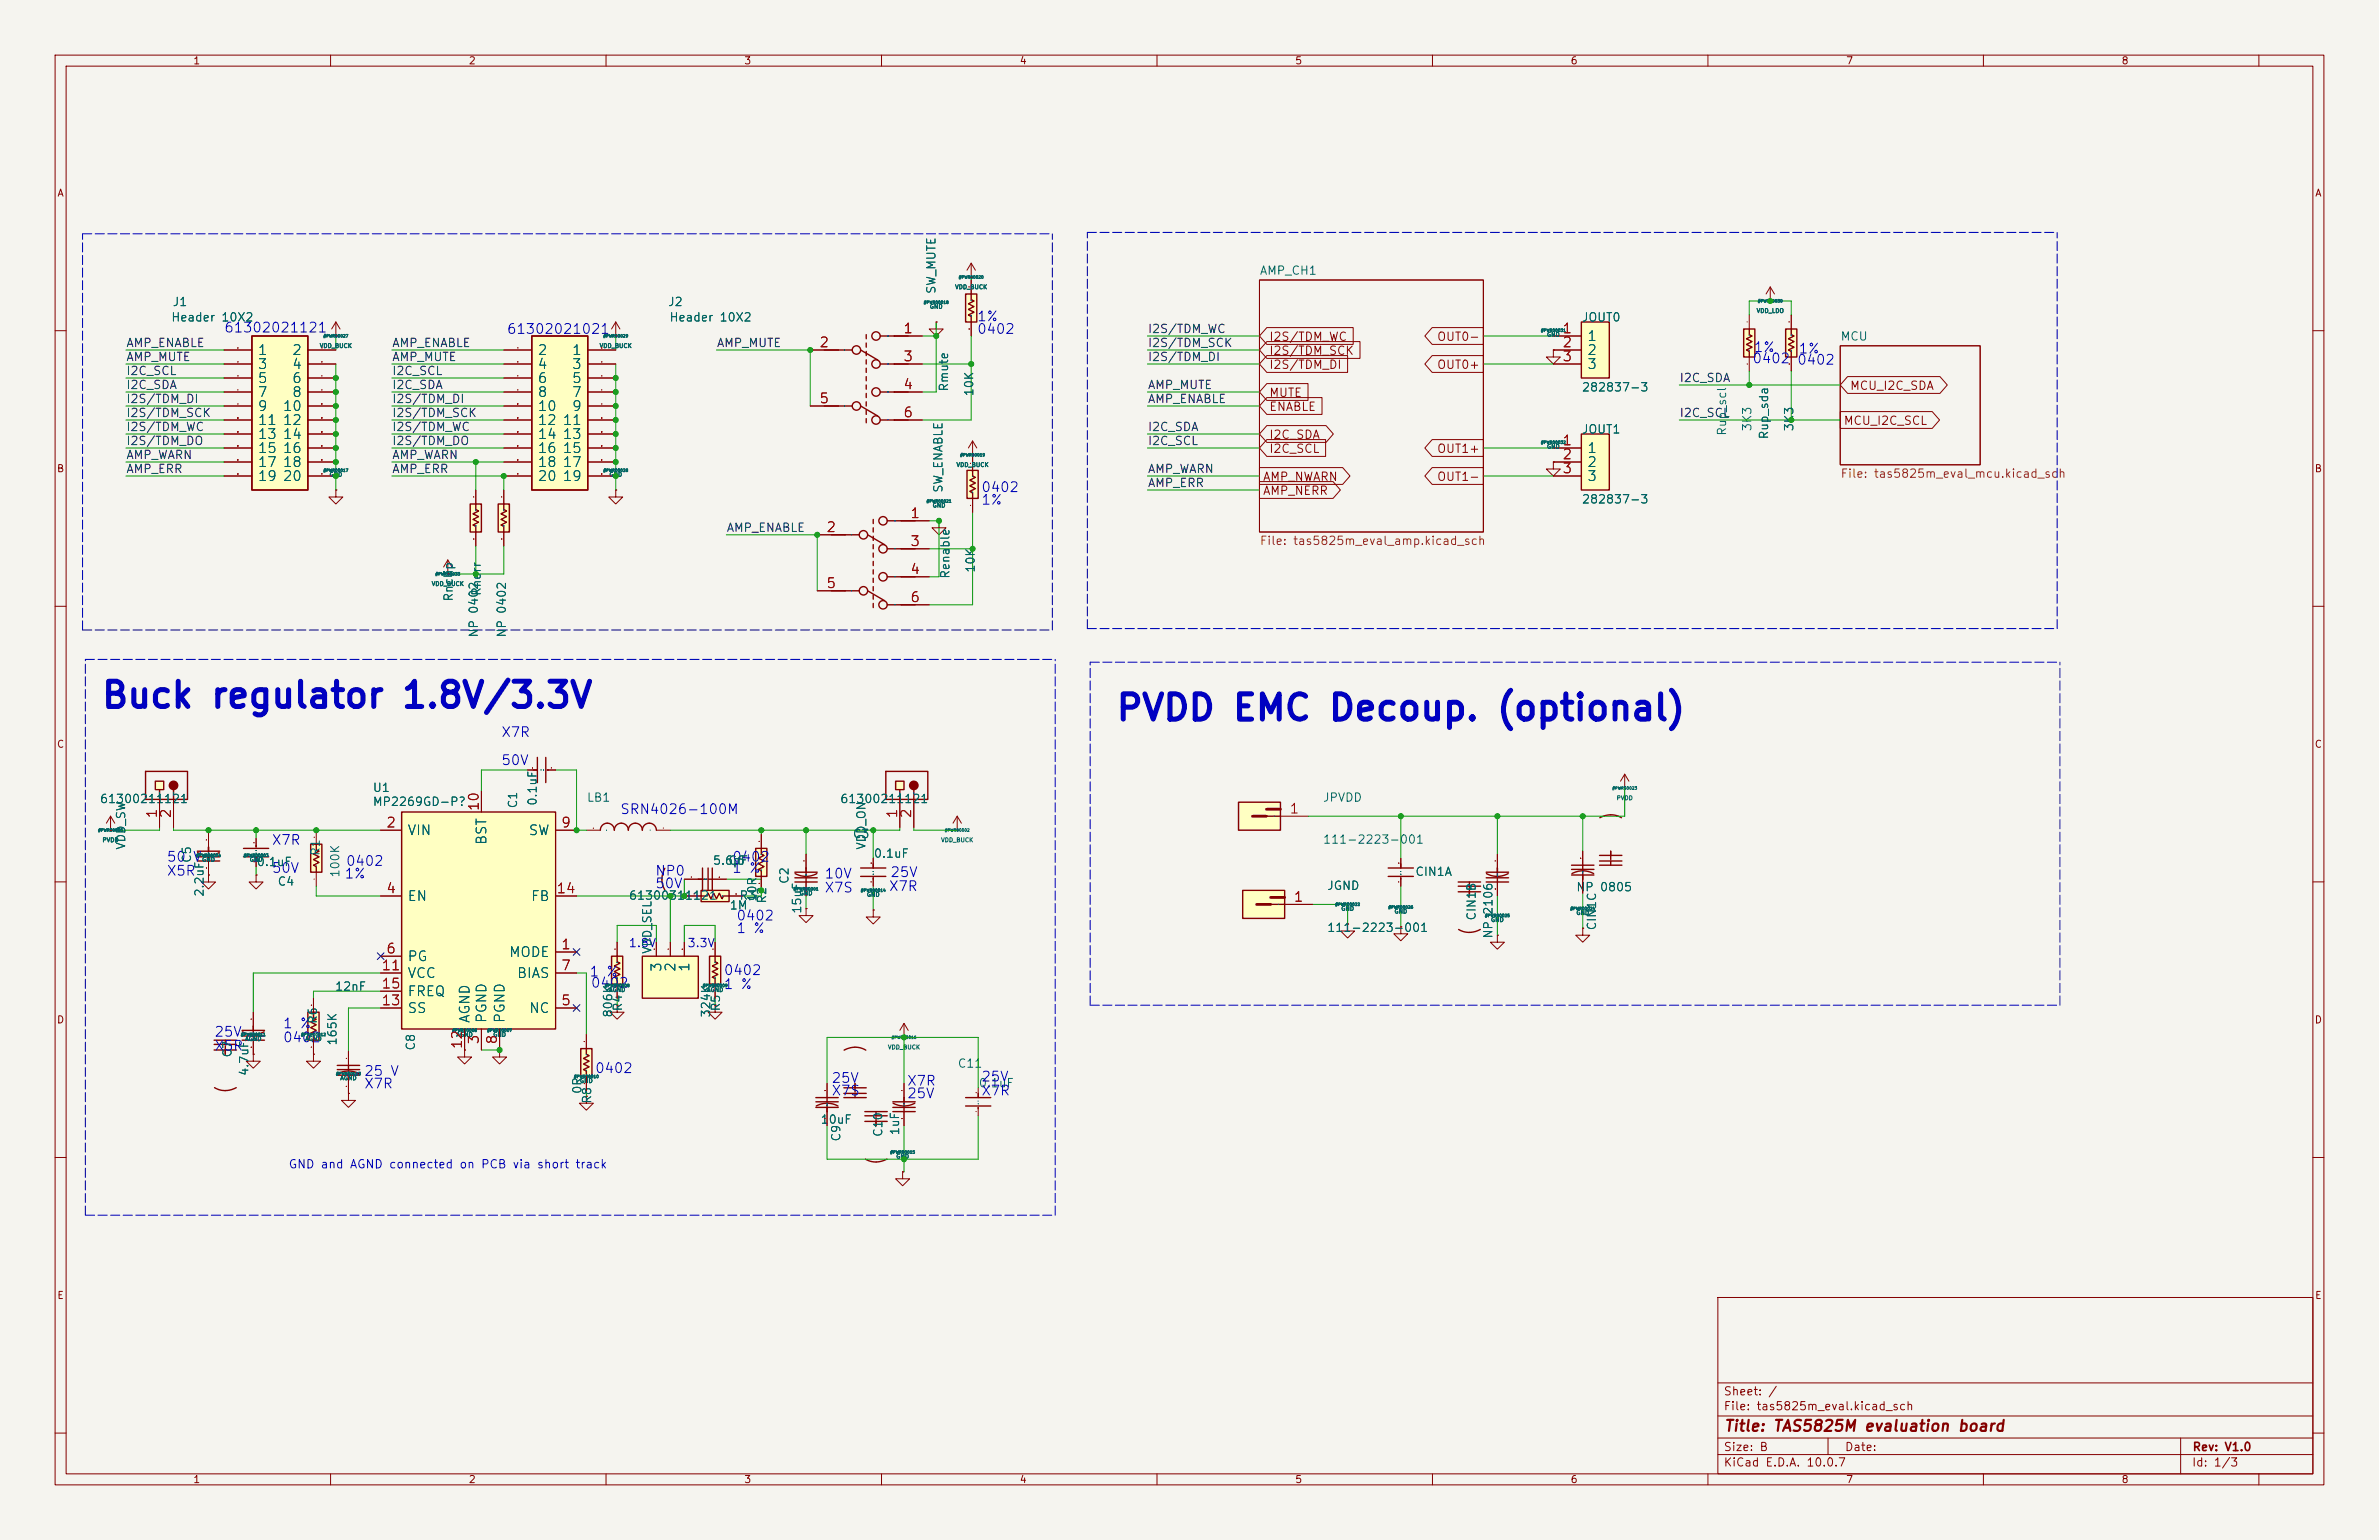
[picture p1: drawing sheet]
<svg xmlns="http://www.w3.org/2000/svg" width="432mm" height="279mm" viewBox="0 0 432 279" stroke-linecap="round" stroke-linejoin="round" font-family="sans-serif">
<defs><g id="words">
<g font-size="4.6" fill="#0000c2">
<text x="18.2" y="129.6">Buck regulator 1.8V/3.3V</text>
<text x="202.3" y="131.8">PVDD EMC Decoup. (optional)</text>
</g>
<text font-size="2" fill="#840000" x="312.8" y="260.2">Title: TAS5825M evaluation board</text>
<g font-size="1.8" fill="#0000c2">
<text x="177.2" y="58.7">1%</text>
<text x="40.6" y="60.8">61302021121</text>
<text x="91.9" y="61">61302021021</text>
<text x="177.2" y="61">0402</text>
<text x="318.2" y="64.3">1%</text>
<text x="326.3" y="64.6">1%</text>
<text x="317.9" y="66.4">0402</text>
<text x="326.1" y="66.6">0402</text>
<text x="178" y="89.7">0402</text>
<text x="178" y="92">1%</text>
<text x="90.9" y="134.2">X7R</text>
<text x="90.9" y="139.3">50V</text>
<text x="112.4" y="148.1">SRN4026-100M</text>
<text x="49.2" y="153.7">X7R</text>
<text x="30.1" y="156.8">50 V</text>
<text x="30.1" y="159.3">X5R</text>
<text x="49.2" y="158.8">50V</text>
<text x="62.4" y="159.8">1%</text>
<text x="62.7" y="157.5">0402</text>
<text x="118.8" y="159.3">NP0</text>
<text x="118.8" y="161.6">50V</text>
<text x="132.8" y="156.8">0402</text>
<text x="132.8" y="158.8">1 %</text>
<text x="149.5" y="159.8">10V</text>
<text x="161.5" y="159.6">25V</text>
<text x="133.5" y="167.4">0402</text>
<text x="149.5" y="162.4">X7S</text>
<text x="161.2" y="162.1">X7R</text>
<text x="133.5" y="169.7">1 %</text>
<text x="106.9" y="177.6">1 %</text>
<text x="107.1" y="179.6">0402</text>
<text x="131.2" y="179.9">1 %</text>
<text x="131.2" y="177.4">0402</text>
<text x="38.8" y="191.1">X5R</text>
<text x="38.8" y="188.5">25V</text>
<text x="51.2" y="189.5">0402</text>
<text x="51.2" y="187">1 %</text>
<text x="66" y="197.9">X7R</text>
<text x="66" y="195.6">25 V</text>
<text x="107.9" y="195.1">0402</text>
<text x="150.8" y="196.9">25V</text>
<text x="164.5" y="197.4">X7R</text>
<text x="178" y="196.7">25V</text>
<text x="150.8" y="199.2">X7S</text>
<text x="164.5" y="199.7">25V</text>
<text x="178" y="199.2">X7R</text>
</g>
<g font-size="1.8" fill="#006464">
<text x="46.7" y="64.9">1</text>
<text x="52.9" y="64.9">2</text>
<text x="97.5" y="64.9">2</text>
<text x="103.7" y="64.9">1</text>
<text x="288" y="62.3">1</text>
<text x="288" y="64.9">2</text>
<text x="46.7" y="67.4">3</text>
<text x="46.7" y="69.9">5</text>
<text x="52.9" y="67.4">4</text>
<text x="52.9" y="69.9">6</text>
<text x="97.5" y="67.4">4</text>
<text x="97.5" y="69.9">6</text>
<text x="103.7" y="67.4">3</text>
<text x="103.7" y="69.9">5</text>
<text x="288" y="67.4">3</text>
<text x="46.7" y="72.5">7</text>
<text x="46.7" y="75">9</text>
<text x="46.7" y="77.6">11</text>
<text x="51.2" y="75">10</text>
<text x="51.2" y="77.6">12</text>
<text x="52.9" y="72.5">8</text>
<text x="97.5" y="72.5">8</text>
<text x="97.5" y="75">10</text>
<text x="97.5" y="77.6">12</text>
<text x="102" y="77.6">11</text>
<text x="103.7" y="72.5">7</text>
<text x="103.7" y="75">9</text>
<text x="46.7" y="80.1">13</text>
<text x="46.7" y="82.6">15</text>
<text x="51.2" y="80.1">14</text>
<text x="51.2" y="82.6">16</text>
<text x="97.5" y="80.1">14</text>
<text x="97.5" y="82.6">16</text>
<text x="102" y="80.1">13</text>
<text x="102" y="82.6">15</text>
<text x="288" y="82.6">1</text>
<text x="46.7" y="85.2">17</text>
<text x="46.7" y="87.7">19</text>
<text x="51.2" y="85.2">18</text>
<text x="51.2" y="87.7">20</text>
<text x="97.5" y="85.2">18</text>
<text x="97.5" y="87.7">20</text>
<text x="102" y="85.2">17</text>
<text x="102" y="87.7">19</text>
<text x="288" y="85.2">2</text>
<text x="288" y="87.7">3</text>
<text x="73.8" y="152">VIN</text>
<text x="88.7" y="153.4" transform="rotate(-90 88.7 153.4)">BST</text>
<text x="95.8" y="152">SW</text>
<text x="73.8" y="163.9">EN</text>
<text x="96.2" y="163.9">FB</text>
<text x="73.8" y="174.8">PG</text>
<text x="73.8" y="177.9">VCC</text>
<text x="92.3" y="174.1">MODE</text>
<text x="93.7" y="177.9">BIAS</text>
<text x="120.5" y="176.5" transform="rotate(-90 120.5 176.5)">3</text>
<text x="123" y="176.5" transform="rotate(-90 123 176.5)">2</text>
<text x="125.6" y="176.5" transform="rotate(-90 125.6 176.5)">1</text>
<text x="73.8" y="184.2">SS</text>
<text x="73.8" y="181.2">FREQ</text>
<text x="85.7" y="185.8" transform="rotate(-90 85.7 185.8)">AGND</text>
<text x="88.7" y="185.8" transform="rotate(-90 88.7 185.8)">PGND</text>
<text x="92" y="185.8" transform="rotate(-90 92 185.8)">PGND</text>
<text x="95.9" y="184.2">NC</text>
</g>
<g font-size="1.8" fill="#a90000">
<text x="148.6" y="63.5">2</text>
<text x="163.8" y="60.9">1</text>
<text x="163.8" y="66">3</text>
<text x="283.5" y="60.9">1</text>
<text x="283.5" y="63.5">2</text>
<text x="283.5" y="66">3</text>
<text x="163.8" y="71.1">4</text>
<text x="148.6" y="73.6">5</text>
<text x="163.8" y="76.2">6</text>
<text x="283.5" y="81.2">1</text>
<text x="283.5" y="83.8">2</text>
<text x="283.5" y="86.3">3</text>
<text x="165.1" y="94.4">1</text>
<text x="149.9" y="97">2</text>
<text x="165.1" y="99.5">3</text>
<text x="149.9" y="107.1">5</text>
<text x="165.1" y="104.6">4</text>
<text x="165.1" y="109.7">6</text>
<text x="28.9" y="148.6" transform="rotate(-90 28.9 148.6)">1</text>
<text x="31.5" y="148.6" transform="rotate(-90 31.5 148.6)">2</text>
<text x="87.3" y="147.3" transform="rotate(-90 87.3 147.3)">10</text>
<text x="163.3" y="148.6" transform="rotate(-90 163.3 148.6)">1</text>
<text x="165.8" y="148.6" transform="rotate(-90 165.8 148.6)">2</text>
<text x="233.9" y="148">1</text>
<text x="70" y="150.6">2</text>
<text x="101.7" y="150.6">9</text>
<text x="70" y="162.5">4</text>
<text x="100.9" y="162.5">14</text>
<text x="234.7" y="164">1</text>
<text x="70" y="173.4">6</text>
<text x="101.7" y="172.7">1</text>
<text x="69.1" y="176.5">11</text>
<text x="69.1" y="179.8">15</text>
<text x="101.7" y="176.5">7</text>
<text x="69.1" y="182.8">13</text>
<text x="101.7" y="182.8">5</text>
<text x="84.3" y="190.5" transform="rotate(-90 84.3 190.5)">12</text>
<text x="87.3" y="189.6" transform="rotate(-90 87.3 189.6)">3</text>
<text x="90.6" y="189.6" transform="rotate(-90 90.6 189.6)">8</text>
</g>
<g font-size="1.5" fill="#006464">
<text x="170.2" y="53.4" transform="rotate(-90 170.2 53.4)">SW_MUTE</text>
<text x="228.5" y="50.2">AMP_CH1</text>
<text x="31" y="58.7">Header 10X2</text>
<text x="31.2" y="55.9">J1</text>
<text x="121.1" y="55.9">J2</text>
<text x="121.4" y="58.7">Header 10X2</text>
<text x="287" y="58.7">JOUT0</text>
<text x="334" y="62.2">MCU</text>
<text x="172.5" y="71.2" transform="rotate(-90 172.5 71.2)">Rmute</text>
<text x="287" y="71.4">282837-3</text>
<text x="177" y="72" transform="rotate(-90 177 72)">10K</text>
<text x="287" y="79">JOUT1</text>
<text x="313.7" y="79.2" transform="rotate(-90 313.7 79.2)">Rup_scl</text>
<text x="318.3" y="78.4" transform="rotate(-90 318.3 78.4)">3K3</text>
<text x="321.3" y="79.8" transform="rotate(-90 321.3 79.8)">Rup_sda</text>
<text x="325.9" y="78.4" transform="rotate(-90 325.9 78.4)">3K3</text>
<text x="171.4" y="89.5" transform="rotate(-90 171.4 89.5)">SW_ENABLE</text>
<text x="287" y="91.7">282837-3</text>
<text x="172.7" y="105.1" transform="rotate(-90 172.7 105.1)">Renable</text>
<text x="177.3" y="104" transform="rotate(-90 177.3 104)">10K</text>
<text x="82.5" y="109.3" transform="rotate(-90 82.5 109.3)">Rnclip</text>
<text x="87.6" y="108.2" transform="rotate(-90 87.6 108.2)">Rnerr</text>
<text x="87.1" y="115.8" transform="rotate(-90 87.1 115.8)">NP 0402</text>
<text x="92.2" y="115.8" transform="rotate(-90 92.2 115.8)">NP 0402</text>
<text x="18" y="146.1">61300211121</text>
<text x="67.5" y="144.1">U1</text>
<text x="67.5" y="146.6">MP2269GD-P?</text>
<text x="94.2" y="146.8" transform="rotate(-90 94.2 146.8)">C1</text>
<text x="97.8" y="146.3" transform="rotate(-90 97.8 146.3)">0.1uF</text>
<text x="106.4" y="145.8">LB1</text>
<text x="152.4" y="146.1">61300211121</text>
<text x="240" y="145.8">JPVDD</text>
<text x="23.1" y="154.3" transform="rotate(-90 23.1 154.3)">VDD_SW</text>
<text x="58.4" y="155.4" transform="rotate(-90 58.4 155.4)">R1</text>
<text x="154.7" y="152.4">C3</text>
<text x="157.5" y="154.3" transform="rotate(-90 157.5 154.3)">VDD_ON</text>
<text x="158.5" y="156">0.1uF</text>
<text x="240" y="153.5">111-2223-001</text>
<text x="35" y="156.7" transform="rotate(-90 35 156.7)">C5</text>
<text x="46.5" y="157.5">0.1uF</text>
<text x="50.3" y="161.1">C4</text>
<text x="62" y="159.3" transform="rotate(-90 62 159.3)">100K</text>
<text x="129.3" y="157.3">5.6pF</text>
<text x="132.1" y="157.3">C6</text>
<text x="143.5" y="160.5" transform="rotate(-90 143.5 160.5)">C2</text>
<text x="240.8" y="161.8">JGND</text>
<text x="256.8" y="159.3">CIN1A</text>
<text x="37.3" y="162.8" transform="rotate(-90 37.3 162.8)">2.2uF</text>
<text x="114" y="163.6">61300311121</text>
<text x="132.3" y="165.4">1M</text>
<text x="134.1" y="163.6">R3</text>
<text x="137.7" y="163.7" transform="rotate(-90 137.7 163.7)">10R</text>
<text x="139.4" y="164" transform="rotate(-90 139.4 164)">R2</text>
<text x="145.8" y="165.9" transform="rotate(-90 145.8 165.9)">15uF</text>
<text x="268.2" y="167.1" transform="rotate(-90 268.2 167.1)">CIN1B</text>
<text x="286" y="162.1">NP 0805</text>
<text x="118.6" y="173.2" transform="rotate(-90 118.6 173.2)">VDD_SEL</text>
<text x="240.8" y="169.5">111-2223-001</text>
<text x="271.3" y="170.4" transform="rotate(-90 271.3 170.4)">NP 2106</text>
<text x="290.1" y="168.9" transform="rotate(-90 290.1 168.9)">CIN1C</text>
<text x="57.9" y="185.9" transform="rotate(-90 57.9 185.9)">R6</text>
<text x="60.7" y="180.1">12nF</text>
<text x="111.5" y="184.7" transform="rotate(-90 111.5 184.7)">806K</text>
<text x="113.3" y="183.6" transform="rotate(-90 113.3 183.6)">R4</text>
<text x="129.3" y="184.7" transform="rotate(-90 129.3 184.7)">324K</text>
<text x="131.1" y="183.6" transform="rotate(-90 131.1 183.6)">R5</text>
<text x="42.4" y="192" transform="rotate(-90 42.4 192)">C7</text>
<text x="61.5" y="189.8" transform="rotate(-90 61.5 189.8)">165K</text>
<text x="75.7" y="190.7" transform="rotate(-90 75.7 190.7)">C8</text>
<text x="45.5" y="195.3" transform="rotate(-90 45.5 195.3)">4.7uF</text>
<text x="173.7" y="194.1">C11</text>
<text x="177.5" y="197.6">0.1uF</text>
<text x="105.9" y="198.6" transform="rotate(-90 105.9 198.6)">0R</text>
<text x="107.7" y="200.4" transform="rotate(-90 107.7 200.4)">R8</text>
<text x="148.8" y="204.3">10uF</text>
<text x="152.9" y="207.2" transform="rotate(-90 152.9 207.2)">C9</text>
<text x="160.5" y="206.4" transform="rotate(-90 160.5 206.4)">C10</text>
<text x="163.6" y="206.1" transform="rotate(-90 163.6 206.1)">1uF</text>
</g>
<g font-size="1.5" fill="#0f0f0f">
<text x="22.8" y="65.9">AMP_MUTE</text>
<text x="22.8" y="63.3">AMP_ENABLE</text>
<text x="71.1" y="63.3">AMP_ENABLE</text>
<text x="71.1" y="65.9">AMP_MUTE</text>
<text x="130" y="63.3">AMP_MUTE</text>
<text x="208.2" y="63.3">I2S/TDM_SCK</text>
<text x="208.2" y="60.8">I2S/TDM_WC</text>
<text x="208.2" y="65.9">I2S/TDM_DI</text>
<text x="22.8" y="71">I2C_SDA</text>
<text x="22.8" y="68.4">I2C_SCL</text>
<text x="71.1" y="68.4">I2C_SCL</text>
<text x="71.1" y="71">I2C_SDA</text>
<text x="208.2" y="71">AMP_MUTE</text>
<text x="304.7" y="69.7">I2C_SDA</text>
<text x="22.8" y="76">I2S/TDM_SCK</text>
<text x="22.8" y="73.5">I2S/TDM_DI</text>
<text x="71.1" y="73.5">I2S/TDM_DI</text>
<text x="71.1" y="76">I2S/TDM_SCK</text>
<text x="208.2" y="73.5">AMP_ENABLE</text>
<text x="304.7" y="76">I2C_SCL</text>
<text x="22.8" y="78.6">I2S/TDM_WC</text>
<text x="22.8" y="83.7">AMP_WARN</text>
<text x="22.8" y="81.1">I2S/TDM_DO</text>
<text x="71.1" y="78.6">I2S/TDM_WC</text>
<text x="71.1" y="81.1">I2S/TDM_DO</text>
<text x="71.1" y="83.7">AMP_WARN</text>
<text x="208.2" y="81.1">I2C_SCL</text>
<text x="208.2" y="78.6">I2C_SDA</text>
<text x="22.8" y="86.2">AMP_ERR</text>
<text x="71.1" y="86.2">AMP_ERR</text>
<text x="208.2" y="88.7">AMP_ERR</text>
<text x="208.2" y="86.2">AMP_WARN</text>
<text x="131.8" y="96.9">AMP_ENABLE</text>
</g>
<g font-size="1.5" fill="#840000">
<text x="230.3" y="64.8">I2S/TDM_SCK</text>
<text x="230.3" y="62.2">I2S/TDM_WC</text>
<text x="260.7" y="62.2">OUT0-</text>
<text x="230.3" y="67.3">I2S/TDM_DI</text>
<text x="260.7" y="67.3">OUT0+</text>
<text x="335.7" y="71.1">MCU_I2C_SDA</text>
<text x="230.3" y="74.9">ENABLE</text>
<text x="230.3" y="72.4">MUTE</text>
<text x="334.5" y="77.5">MCU_I2C_SCL</text>
<text x="230.3" y="80">I2C_SDA</text>
<text x="230.3" y="82.5">I2C_SCL</text>
<text x="260.7" y="82.5">OUT1+</text>
<text x="229.1" y="87.6">AMP_NWARN</text>
<text x="260.7" y="87.6">OUT1-</text>
<text x="229.1" y="90.2">AMP_NERR</text>
<text x="312.8" y="256.2">File: tas5825m_eval.kicad_sch</text>
<text x="312.8" y="253.5">Sheet: /</text>
<text x="312.8" y="263.6">Size: B</text>
<text x="334.8" y="263.6">Date:</text>
<text x="397.8" y="263.6">Rev: V1.0</text>
<text x="312.8" y="266.4">KiCad E.D.A. 10.0.7</text>
<text x="397.8" y="266.4">Id: 1/3</text>
</g>
<g font-size="1.5" fill="#725600">
<text x="334" y="87.1">File: tas5825m_eval_mcu.kicad_sch</text>
<text x="228.5" y="99.3">File: tas5825m_eval_amp.kicad_sch</text>
</g>
<g font-size="1.5" fill="#0000c2">
<text x="114" y="172.2">1.8V</text>
<text x="124.7" y="172.2">3.3V</text>
<text x="52.3" y="212.4">GND and AGND connected on PCB via short track</text>
</g>
<g font-size="1.3" fill="#840000">
<text x="35" y="12">1</text>
<text x="85" y="12">2</text>
<text x="135" y="12">3</text>
<text x="185" y="12">4</text>
<text x="235" y="12">5</text>
<text x="285" y="12">6</text>
<text x="335" y="12">7</text>
<text x="385" y="12">8</text>
<text x="10.3" y="36">A</text>
<text x="420.1" y="36">A</text>
<text x="10.2" y="86">B</text>
<text x="420" y="86">B</text>
<text x="10.2" y="136">C</text>
<text x="420" y="136">C</text>
<text x="10.2" y="186">D</text>
<text x="420" y="186">D</text>
<text x="10.3" y="236">E</text>
<text x="420.1" y="236">E</text>
<text x="35" y="269.4">1</text>
<text x="85" y="269.4">2</text>
<text x="135" y="269.4">3</text>
<text x="185" y="269.4">4</text>
<text x="235" y="269.4">5</text>
<text x="285" y="269.4">6</text>
<text x="335" y="269.4">7</text>
<text x="385" y="269.4">8</text>
</g>
<g font-size=".8" fill="#006464">
<text x="173.3" y="52.6">VDD_BUCK</text>
<text x="168.7" y="56.2">GND</text>
<text x="318.8" y="57">VDD_LDO</text>
<text x="58" y="63.3">VDD_BUCK</text>
<text x="108.8" y="63.3">VDD_BUCK</text>
<text x="280.7" y="61.3">GND</text>
<text x="280.7" y="81.6">GND</text>
<text x="59.7" y="86.7">GND</text>
<text x="110.5" y="86.7">GND</text>
<text x="173.5" y="84.9">VDD_BUCK</text>
<text x="169.2" y="92.3">GND</text>
<text x="78.3" y="106.5">VDD_BUCK</text>
<text x="293.3" y="145.4">PVDD</text>
<text x="18.5" y="153">PVDD</text>
<text x="170.7" y="153">VDD_BUCK</text>
<text x="36.6" y="156.5">GND</text>
<text x="45.2" y="156.5">GND</text>
<text x="145.1" y="162.6">GND</text>
<text x="157.3" y="162.9">GND</text>
<text x="243.4" y="165.4">GND</text>
<text x="253" y="165.9">GND</text>
<text x="270.5" y="167.5">GND</text>
<text x="286" y="166.2">GND</text>
<text x="110.5" y="180.2">AGND</text>
<text x="128.2" y="180.2">AGND</text>
<text x="44.4" y="189">AGND</text>
<text x="55.3" y="189">AGND</text>
<text x="82.8" y="188.3">AGND</text>
<text x="89.4" y="188.3">GND</text>
<text x="161.1" y="190.6">VDD_BUCK</text>
<text x="61.7" y="196.2">AGND</text>
<text x="105.2" y="196.7">GND</text>
<text x="162.6" y="210.4">GND</text>
</g>
<g font-size=".5" fill="#006464">
<text x="174" y="50.7">#PWR00020</text>
<text x="167.6" y="55.2">#PWR00018</text>
<text x="319" y="55">#PWR00030</text>
<text x="58.6" y="61.3">#PWR00027</text>
<text x="109.4" y="61.3">#PWR00029</text>
<text x="279.6" y="60.3">#PWR00031</text>
<text x="174.2" y="82.9">#PWR00019</text>
<text x="279.6" y="80.6">#PWR00032</text>
<text x="58.6" y="85.7">#PWR00017</text>
<text x="109.4" y="85.7">#PWR00028</text>
<text x="168.1" y="91.3">#PWR00021</text>
<text x="79" y="104.5">#PWR00033</text>
<text x="292.6" y="143.4">#PWR00023</text>
<text x="17.8" y="151">#PWR00005</text>
<text x="35.5" y="155.6">#PWR00004</text>
<text x="44.2" y="155.6">#PWR00003</text>
<text x="171.4" y="151">#PWR00002</text>
<text x="144" y="161.7">#PWR00001</text>
<text x="156.2" y="161.9">#PWR00014</text>
<text x="242.3" y="164.5">#PWR00022</text>
<text x="251.9" y="165">#PWR00026</text>
<text x="269.5" y="166.5">#PWR00025</text>
<text x="285" y="165.2">#PWR00024</text>
<text x="109.7" y="179.2">#PWR00008</text>
<text x="127.5" y="179.2">#PWR00009</text>
<text x="43.7" y="188.1">#PWR00011</text>
<text x="54.6" y="188.1">#PWR00012</text>
<text x="82" y="187.3">#PWR00006</text>
<text x="88.4" y="187.3">#PWR00007</text>
<text x="161.8" y="188.6">#PWR00016</text>
<text x="60.9" y="195.2">#PWR00013</text>
<text x="104.1" y="195.7">#PWR00010</text>
<text x="161.5" y="209.4">#PWR00015</text>
</g>
</g></defs>
<path d="M0 0h431.8v279.4h-431.8z" fill="#f5f4ef" stroke="#f5f4ef" stroke-width=".18"/>
<g fill="none" stroke="#840000" stroke-width=".18">
<path d="M10 10h411.8v259.4h-411.8zM12 12h407.8v255.4h-407.8zM60 10v2M110 10v2M160 10v2M210 10v2M260 10v2M310 10v2M360 10v2M410 10v2M228.6 50.8h40.6v45.7h-40.6zM10 60h2"/>
<path d="M334 62.7h25.4v21.6h-25.4zM419.8 60h2M281.9 83.8v1.3h1.3l-1.3 1.3-1.2-1.3h1.2M281.9 83.8h.1M10 110h2M419.8 110h2M10 160h2M419.8 160h2M244.6 167.6v1.3h1.3l-1.3 1.3-1.3-1.3h1.3M244.6 167.6h.1M10 210h2M419.8 210h2"/>
<path d="M311.8 235.4h108v32h-108zM10 260h2M311.8 256.9h108M311.8 250.9h108M419.8 260h2M60 267.4v2M110 267.4v2M160 267.4v2M210 267.4v2M260 267.4v2M310 267.4v2M311.8 263.9h108"/>
<path d="M311.8 260.9h108M331.8 260.9v3M360 267.4v2M395.8 260.9v6.5M410 267.4v2"/>
</g>
<path d="M287 58.4h5.1v10.2h-5.1z" fill="#ffffc2"/>
<path d="M287 58.4h5.1v10.2h-5.1z" fill="none" stroke="#840000" stroke-width=".25"/>
<path d="M281.9 63.5v1.3h1.3l-1.3 1.2-1.2-1.2h1.2M281.9 63.5h.1M281.9 61h5.1M281.9 63.5h5.1M281.9 66h5.1M271.8 169.7v1.2h1.2l-1.2 1.3-1.3-1.3h1.3M271.8 169.7h.1" fill="none" stroke="#840000" stroke-width=".18"/>
<path d="M316.5 59.7h2v5.1h-2z" fill="#ffffc2"/>
<g fill="none" stroke="#840000" stroke-width=".25">
<path d="M316.5 59.7h2v5.1h-2zM317.5 59.7v1l.5 .3-1 .5 1 .5-1 .5 1 .5-1 .5 .5 .3v1M269.7 159.3h4.1M269.7 158.2h4.1M269.8 158.5l1 .4 1 .1M271.8 157.5v1.5M271.8 159.3v.7M273.7 158.5l-.8 .4-1.1 .1M264.7 161.8h4M264.7 160.8h4M264.7 160h4M266.7 160v.8"/>
<path d="M266.7 161v1.6M268.7 168.6a3.9 3.9 0 0 1-4 0M269.7 160h4.1"/>
</g>
<path d="M317.5 57.2v2.5M321.3 54.6h.1M321.3 52.1l-.8 1.2M321.3 52.1l.8 1.2M321.3 52.1v2.5M317.5 64.8v2.5M271.8 154.9v2.6M271.8 160v2.6" fill="none" stroke="#840000" stroke-width=".18"/>
<path d="M287 78.7h5.1v10.2h-5.1z" fill="#ffffc2"/>
<path d="M287 78.7h5.1v10.2h-5.1z" fill="none" stroke="#840000" stroke-width=".25"/>
<path d="M281.9 81.3h5.1M281.9 83.8h5.1M281.9 86.4h5.1M81.3 104.1h.1M81.3 101.6l-.8 1.3M81.3 101.6l.7 1.3M81.3 101.6v2.5M254.3 168.1v1.3h1.2l-1.2 1.3-1.3-1.3h1.3M254.3 168.1h.1M287.3 168.4v1.3h1.2l-1.2 1.2-1.3-1.2h1.3M287.3 168.4h.1" fill="none" stroke="#840000" stroke-width=".18"/>
<path d="M90.4 91.4h2.1v5.1h-2.1z" fill="#ffffc2"/>
<path d="M90.4 91.4h2.1v5.1h-2.1zM91.4 91.4v1.1l.5 .2-1 .5 1 .5-1 .5 1 .5-1 .6 .5 .2v1" fill="none" stroke="#840000" stroke-width=".25"/>
<path d="M91.4 88.9v2.5M91.4 96.5v2.6" fill="none" stroke="#840000" stroke-width=".18"/>
<path d="M85.3 91.4h2.1v5.1h-2.1z" fill="#ffffc2"/>
<path d="M85.3 91.4h2.1v5.1h-2.1zM86.4 91.4v1.1l.5 .2-1 .5 1 .5-1 .5 1 .5-1 .6 .5 .2v1" fill="none" stroke="#840000" stroke-width=".25"/>
<path d="M86.4 88.9v2.5M86.4 96.5v2.6" fill="none" stroke="#840000" stroke-width=".18"/>
<path d="M56.4 153.2h2v5h-2z" fill="#ffffc2"/>
<g fill="none" stroke="#840000" stroke-width=".25">
<path d="M56.4 153.2h2v5h-2zM57.4 153.2v1l.5 .2-1 .5 1 .5-1 .6 1 .5-1 .5 .5 .2v1M38.9 190.5h4M38.9 189.5h4M38.9 188.7h4M38.9 197.3a3.9 3.9 0 0 0 4 0M40.9 188.7v.8M40.9 189.7v1.6M43.9 188.7h4.1M43.9 188h4.1M43.9 186.9h4.1M44 187.2l1 .4 1 .1"/>
<path d="M46 186.2v1.5M46 188v.7M47.9 187.2l-.9 .4-1 .1"/>
</g>
<path d="M57.4 150.6v2.6M57.4 158.2v2.6M46 183.6v2.6M46 188.7v2.6" fill="none" stroke="#840000" stroke-width=".18"/>
<path d="M111 173.5h2v5.1h-2z" fill="#ffffc2"/>
<g fill="none" stroke="#840000" stroke-width=".25">
<path d="M150.9 97h5.1M157.5 97l3 1.8M158.5 94.2v.8M158.5 95.8v.7M158.5 97.3v.7M158.5 98.8v.8M161 94.5h5.1M161 99.6h5.1M150.9 107.2h5.1M157.5 107.2l3 1.8M158.5 100.3v.8M158.5 101.9v.7"/>
<path d="M158.5 103.4v.7M158.5 104.9v.8M158.5 106.4v.8M158.5 108v.7M158.5 109.5v.7M161 104.6h5.1M161 109.7h5.1M111 173.5h2v5.1h-2zM112 173.5v1l.5 .3-1 .5 1 .5-1 .5 1 .5-1 .5 .5 .2v1.1"/>
<circle cx="156.7" cy="97" r=".76"/>
<circle cx="160.3" cy="94.5" r=".76"/>
<circle cx="160.3" cy="99.6" r=".76"/>
<circle cx="156.7" cy="107.2" r=".76"/>
<circle cx="160.3" cy="104.6" r=".76"/>
<circle cx="160.3" cy="109.7" r=".76"/>
</g>
<path d="M111.8 88.9v1.3h1.2l-1.2 1.2-1.3-1.2h1.3M111.8 88.9h.1M148.3 97h5.1M163.6 94.5h5.1M163.6 99.6h5.1M148.3 107.2h5.1M163.6 104.6h5.1M163.6 109.7h5.1M112 170.9v2.6M112 178.6v2.5" fill="none" stroke="#840000" stroke-width=".18"/>
<path d="M175.3 53.3h2v5.1h-2z" fill="#ffffc2"/>
<g fill="none" stroke="#840000" stroke-width=".25">
<path d="M175.3 53.3h2v5.1h-2zM176.3 53.3v1.1l.5 .2-1 .5 1 .5-1 .5 1 .5-1 .6 .5 .2v1M149.6 63.5h5.1M149.6 73.7h5.1M156.2 63.5l3.1 1.8M156.2 73.7l3.1 1.7M157.2 60.7v.8M157.2 62.2v.8M157.2 63.8v.7M157.2 65.3v.7M157.2 66.8v.8M157.2 68.3v.8"/>
<path d="M157.2 69.9v.7M157.2 71.4v.7M157.2 72.9v.8M157.2 74.4v.8M157.2 75.9v.8M159.8 61h5M159.8 66h5M159.8 71.1h5M159.8 76.2h5"/>
<circle cx="155.4" cy="63.5" r=".76"/>
<circle cx="155.4" cy="73.7" r=".76"/>
<circle cx="159" cy="76.2" r=".76"/>
<circle cx="159" cy="66" r=".76"/>
<circle cx="159" cy="71.1" r=".76"/>
<circle cx="159" cy="61" r=".76"/>
</g>
<path d="M176.3 50.8v2.5M176.3 58.4v2.6M147.1 63.5h5M147.1 73.7h5M162.3 61h5.1M162.3 66h5.1M162.3 71.1h5.1M162.3 76.2h5.1" fill="none" stroke="#840000" stroke-width=".18"/>
<path d="M96.5 61h10.2v27.9h-10.2z" fill="#ffffc2"/>
<path d="M96.5 61h10.2v27.9h-10.2z" fill="none" stroke="#840000" stroke-width=".25"/>
<g fill="none" stroke="#840000" stroke-width=".18">
<path d="M169.9 58.4v1.3h1.3l-1.3 1.3-1.2-1.3h1.2M169.9 58.4h.1M176.3 50.3h.1M176.3 47.8l-.8 1.2M176.3 47.8l.7 1.2M176.3 47.8v2.5M91.4 63.5h5.1M91.4 66h5.1M91.4 68.6h5.1M91.4 71.1h5.1M91.4 73.7h5.1M91.4 76.2h5.1"/>
<path d="M91.4 78.7h5.1M106.7 63.5h5.1M106.7 66h5.1M106.7 68.6h5.1M106.7 71.1h5.1M106.7 73.7h5.1M106.7 76.2h5.1M106.7 78.7h5.1M91.4 81.3h5.1M91.4 83.8h5.1M91.4 86.4h5.1M106.7 81.3h5.1"/>
<path d="M106.7 83.8h5.1M106.7 86.4h5.1M170.4 94.5v1.3h1.3l-1.3 1.2-1.2-1.2h1.2M170.4 94.5h.1M176.5 82.6h.1M176.5 80l-.7 1.3M176.5 80l.8 1.3M176.5 80v2.6"/>
</g>
<path d="M175.5 85.3h2v5.1h-2z" fill="#ffffc2"/>
<path d="M175.5 85.3h2v5.1h-2zM176.5 85.3v1.1l.5 .2-1 .5 1 .5-1 .5 1 .5-1 .6 .5 .2v1" fill="none" stroke="#840000" stroke-width=".25"/>
<path d="M176.5 82.8v2.5M176.5 90.4v2.6" fill="none" stroke="#840000" stroke-width=".18"/>
<path d="M324.1 59.7h2v5.1h-2z" fill="#ffffc2"/>
<path d="M324.1 59.7h2v5.1h-2zM325.1 59.7v1l.5 .3-1 .5 1 .5-1 .5 1 .5-1 .5 .5 .3v1" fill="none" stroke="#840000" stroke-width=".25"/>
<path d="M61 58.4l-.8 1.3M61 58.4l.7 1.3M61 58.4v2.6M111.8 58.4l-.8 1.3M111.8 58.4l.7 1.3M111.8 58.4v2.6M325.1 57.2v2.5M61 61h.1M111.8 61h.1M325.1 64.8v2.5" fill="none" stroke="#840000" stroke-width=".18"/>
<path d="M45.7 61h10.2v27.9h-10.2z" fill="#ffffc2"/>
<g fill="none" stroke="#840000" stroke-width=".25">
<path d="M45.7 61h10.2v27.9h-10.2zM252 157.5h4.5M252 159h4.5M254.3 156.7v.8M254.3 159.3v.2M285.2 157h4.1M285.2 157.7h4.1M285.2 158.8h4.1M287.3 158l-1.1 .1-.9 .4M287.3 158l.9 .1 1.1 .4M287.3 157v.7M287.3 158v1.5"/>
<path d="M290.3 155.2h4.1M290.3 156.2h4.1M290.3 157h4.1M290.4 148.4a3.9 3.9 0 0 1 3.9 0M292.4 154.4v1.6M292.4 156.2v.8"/>
</g>
<g fill="none" stroke="#840000" stroke-width=".18">
<path d="M40.6 63.5h5.1M40.6 66h5.1M40.6 68.6h5.1M40.6 71.1h5.1M40.6 73.7h5.1M40.6 76.2h5.1M40.6 78.7h5.1M55.9 63.5h5.1M55.9 66h5.1M55.9 68.6h5.1M55.9 71.1h5.1M55.9 73.7h5.1"/>
<path d="M55.9 76.2h5.1M55.9 78.7h5.1M40.6 81.3h5.1M40.6 83.8h5.1M40.6 86.4h5.1M55.9 81.3h5.1M55.9 83.8h5.1M55.9 86.4h5.1M254.3 155.7v1.8M254.3 159.3v1.5M287.3 154.4v2.6M287.3 159.5v2.6"/>
<path d="M294.9 143h.1M294.9 140.5l-.8 1.2M294.9 140.5l.8 1.2M294.9 140.5v2.5"/>
</g>
<path d="M224.8 145.5h7.6v5.1h-7.6z" fill="#ffffc2"/>
<path d="M224.8 145.5h7.6v5.1h-7.6zM229.9 146.8h2.5M229.9 148.1h2.5" fill="none" stroke="#840000" stroke-width=".25"/>
<path d="M227.3 148.1h2.6M229.9 146.8h2.5" fill="none" stroke="#840000" stroke-width=".51"/>
<path d="M232.4 148.1h5.1" fill="none" stroke="#840000" stroke-width=".18"/>
<path d="M225.6 161.5h7.6v5.1h-7.6z" fill="#ffffc2"/>
<g fill="none" stroke="#840000" stroke-width=".25">
<path d="M144.3 159.3h4M144.3 158.2h4M144.3 158.5l1 .4 1 .1M146.3 157.5v1.5M146.3 159.3v.7M148.3 158.5l-.9 .4-1.1 .1M156.2 157.5h4.6M156.2 159h4.6M158.5 156.7v.8M158.5 159.3v.2M144.3 160h4M225.6 161.5h7.6v5.1h-7.6z"/>
<path d="M230.6 162.8h2.6M230.6 164.1h2.6M148.1 199.1h4M148.1 199.9h4M150.1 199.1v.8M153.2 199.1h4M153.2 197.4h4M153.2 198.4h4M153.2 190.5a3.9 3.9 0 0 1 3.9 0M155.2 196.6v1.5M155.2 198.4v.7M162.1 199.9h4"/>
<path d="M164.1 199.1v1.6M175.3 199.1h4.5M177.5 198.4v.7M148.1 200.9h4M150.1 200.2l-1.1 .1-.8 .4M150.1 200.2l1 .1 1 .4M150.1 200.2v1.5M157 203.5h4M157 202.4h4M157 201.7h4M157 210.3a3.9 3.9 0 0 0 4 0M159 201.7v.7"/>
<path d="M159 202.7v1.5M162.1 201.7h4M162.1 200.9h4M162.1 200.2l1 .3 1 .2M164.1 200.9v.8M166 200.2l-.8 .3-1.1 .2M175.3 200.7h4.5M177.5 200.9v.3"/>
</g>
<path d="M228.1 164.1h2.5M230.6 162.8h2.6" fill="none" stroke="#840000" stroke-width=".51"/>
<g fill="none" stroke="#840000" stroke-width=".18">
<path d="M146.3 154.9v2.6M158.5 155.7v1.8M158.5 159.3v1.5M173.7 150.6h.1M173.7 148.1l-.7 1.3M173.7 148.1l.8 1.3M173.7 148.1v2.5M146.3 164.8v1.3h1.3l-1.3 1.3-1.3-1.3h1.3M146.3 164.8h.1M146.3 160v2.6M158.5 165.1v1.3h1.3l-1.3 1.2-1.3-1.2h1.3M158.5 165.1h.1"/>
<path d="M233.2 164.1h5.1M150.1 196.6v2.5M164.1 188.2h.1M164.1 185.7l-.8 1.2M164.1 185.7l.7 1.2M164.1 185.7v2.5M164.1 196.6v2.5M177.5 197.4v1.7M150.1 201.7v2.5M163.8 212.6v1.3h1.3l-1.3 1.2-1.2-1.2h1.2M163.8 212.6h.1M164.1 201.7v2.5"/>
<path d="M177.5 200.9v1.5"/>
</g>
<path d="M162.6 141.7h1.5v1.6h-1.5z" fill="#ffffc2"/>
<path d="M160.8 140h7.6v5h-7.6zM162.6 141.7h1.5v1.6h-1.5zM163.3 143.3v1.7M165.9 143.3v1.7" fill="none" stroke="#840000" stroke-width=".25"/>
<circle cx="165.9" cy="142.5" r=".76" fill="#840000" stroke="#840000" stroke-width=".25"/>
<path d="M163.3 145v5.1M165.9 145v5.1" fill="none" stroke="#840000" stroke-width=".18"/>
<path d="M105.4 190.2h2v5.1h-2z" fill="#ffffc2"/>
<path d="M105.4 190.2h2v5.1h-2zM106.4 190.2v1.1l.5 .2-1 .5 1 .5-1 .5 1 .5-1 .6 .5 .2v1" fill="none" stroke="#840000" stroke-width=".25"/>
<path d="M106.4 187.7v2.5M106.4 195.3v2.6" fill="none" stroke="#840000" stroke-width=".18"/>
<path d="M116.6 173.5h10.1v7.6h-10.1z" fill="#ffffc2"/>
<path d="M116.6 173.5h10.1v7.6h-10.1z" fill="none" stroke="#840000" stroke-width=".25"/>
<path d="M119.1 170.9v2.6M121.7 170.9v2.6M124.2 170.9v2.6" fill="none" stroke="#840000" stroke-width=".18"/>
<path d="M137.2 153.9h2v5.1h-2z" fill="#ffffc2"/>
<path d="M109 150.6a1.27 1.27 0 0 1 1.2-1.2 1.27 1.27 0 0 1 1.3 1.2 1.27 1.27 0 0 1 1.3-1.3 1.27 1.27 0 0 1 1.2 1.3 1.27 1.27 0 0 1 1.3-1.3 1.27 1.27 0 0 1 1.3 1.3 1.27 1.27 0 0 1 1.3-1.3 1.27 1.27 0 0 1 1.2 1.3M137.2 153.9h2v5.1h-2zM138.2 153.9v1l.5 .3-1 .5 1 .5-1 .5 1 .5-1 .5 .5 .3v1" fill="none" stroke="#840000" stroke-width=".25"/>
<path d="M106.4 150.6h2.6M119.1 150.6h2.6M138.2 151.4v2.5M138.2 159v2.5" fill="none" stroke="#840000" stroke-width=".18"/>
<path d="M72.9 147.3h27.9v39.4h-27.9z" fill="#ffffc2"/>
<path d="M96.8 139.7h.7M97.5 137.4v4.6M99.1 137.4v4.6M99.3 139.7h.3M72.9 147.3h27.9v39.4h-27.9z" fill="none" stroke="#840000" stroke-width=".25"/>
<g fill="none" stroke="#840000" stroke-width=".18">
<path d="M95.8 139.7h1.7M99.3 139.7h1.5M69.1 150.6h3.8M87.4 143.5v3.8M100.8 150.6h3.8M69.1 162.6h3.8M69.1 173.5h3.8M69.1 176.5h3.8M69.1 179.8h3.8M100.8 172.7h3.8M100.8 162.6h3.8M100.8 176.5h3.8"/>
<path d="M69.1 182.9h3.8M84.3 186.7v3.8M87.4 186.7v3.8M90.7 186.7v3.8M100.8 182.9h3.8"/>
</g>
<path d="M28.2 141.7h1.5v1.6h-1.5z" fill="#ffffc2"/>
<g fill="none" stroke="#840000" stroke-width=".25">
<path d="M26.4 140h7.6v5h-7.6zM28.2 141.7h1.5v1.6h-1.5zM29 143.3v1.7M31.5 143.3v1.7M35.8 156.2h4.1M35.8 155.4h4.1M35.8 154.4h4.1M35.9 154.7l1 .4 .9 .1M37.8 153.7v1.5M37.8 155.4v.8M39.8 154.7l-.9 .3-1.1 .2M120.7 157.5a3.9 3.9 0 0 0 0 4"/>
<path d="M126.7 159.5h1.6M127.5 157.5v4M128.5 159.5h.8M128.5 157.5v4M129.3 157.5v4"/>
</g>
<circle cx="31.5" cy="142.5" r=".76" fill="#840000" stroke="#840000" stroke-width=".25"/>
<g fill="none" stroke="#840000" stroke-width=".18">
<path d="M61 88.9v1.3h1.2l-1.2 1.2-1.3-1.2h1.3M61 88.9h.1M20.1 150.6h.1M20.1 148.1l-.8 1.3M20.1 148.1l.7 1.3M20.1 148.1v2.5M29 145v5.1M31.5 145v5.1M37.8 158.8v1.2h1.3l-1.3 1.3-1.2-1.3h1.2M37.8 158.8h.1M37.8 151.1v2.6M37.8 156.2v2.6"/>
<path d="M124.2 159.5h2.5M129.3 159.5h2.5M46 191.3v1.2h1.2l-1.2 1.3-1.3-1.3h1.3M46 191.3h.1M63.2 198.4v1.2h1.3l-1.3 1.3-1.2-1.3h1.2M63.2 198.4h.1M106.4 198.9v1.3h1.3l-1.3 1.2-1.2-1.2h1.2M106.4 198.9h.1"/>
</g>
<path d="M128.8 173.5h2v5.1h-2z" fill="#ffffc2"/>
<path d="M128.8 173.5h2v5.1h-2zM129.8 173.5v1l.5 .3-1 .5 1 .5-1 .5 1 .5-1 .5 .5 .2v1.1" fill="none" stroke="#840000" stroke-width=".25"/>
<path d="M129.8 170.9v2.6M129.8 178.6v2.5M112 182.4v1.2h1.3l-1.3 1.3-1.3-1.3h1.3M112 182.4h.1M129.8 182.4v1.2h1.3l-1.3 1.3-1.3-1.3h1.3M129.8 182.4h.1" fill="none" stroke="#840000" stroke-width=".18"/>
<path d="M127.3 161.5h5v2.1h-5z" fill="#ffffc2"/>
<g fill="none" stroke="#840000" stroke-width=".25">
<path d="M44.2 155.4h4.6M44.2 153.9h4.6M46.5 153.4v.3M46.5 155.4v.8M127.3 161.5h5v2.1h-5zM127.3 162.6h1l.2-.5 .5 1 .5-1 .5 1 .6-1 .5 1 .2-.5h1M61.2 193.3h4.1M61.2 194.1h4.1M61.2 195.1h4.1M63.2 194.3l-1 .2-.9 .3M63.2 194.3l1 .1 1 .4M63.2 193.3v.8"/>
<path d="M63.2 194.3v1.5"/>
</g>
<g fill="none" stroke="#840000" stroke-width=".18">
<path d="M46.5 158.8v1.2h1.3l-1.3 1.3-1.3-1.3h1.3M46.5 158.8h.1M46.5 152.1v1.6M46.5 155.4v1.8M124.7 162.6h2.6M132.3 162.6h2.6M56.9 191.3v1.2h1.3l-1.3 1.3-1.3-1.3h1.3M56.9 191.3h.1M63.2 190.8v2.5M63.2 195.8v2.6M84.3 190.5v1.3h1.3l-1.3 1.2-1.2-1.2h1.2M84.3 190.5h.1"/>
<path d="M90.7 190.5v1.3h1.2l-1.2 1.2-1.3-1.2h1.3M90.7 190.5h.1"/>
</g>
<path d="M55.9 183.6h2v5.1h-2z" fill="#ffffc2"/>
<path d="M55.9 183.6h2v5.1h-2zM56.9 183.6v1.1l.5 .2-1 .5 1 .5-1 .5 1 .5-1 .6 .5 .2v1" fill="none" stroke="#840000" stroke-width=".25"/>
<g fill="none" stroke="#840000" stroke-width=".18">
<path d="M169.9 58.4h.1M176.3 50.3h.1M176.3 50.8v2.5M176.3 58.4v2.6M229.9 59.4h15.7v3.1h-15.7l-1.3-1.5zM259.9 59.4h9.3v3.1h-9.3l-1.3-1.5zM321.3 54.6h.1M325.1 57.2v2.5M40.6 63.5h5.1M40.6 66h5.1M40.6 68.6h5.1M40.6 71.1h5.1"/>
<path d="M40.6 73.7h5.1M40.6 76.2h5.1M40.6 78.7h5.1M55.9 63.5h5.1M55.9 66h5.1M55.9 68.6h5.1M55.9 71.1h5.1M55.9 73.7h5.1M55.9 76.2h5.1M55.9 78.7h5.1M61 61h.1M91.4 63.5h5.1"/>
<path d="M91.4 66h5.1M91.4 68.6h5.1M91.4 71.1h5.1M91.4 73.7h5.1M91.4 76.2h5.1M91.4 78.7h5.1M106.7 63.5h5.1M106.7 66h5.1M106.7 68.6h5.1M106.7 71.1h5.1M106.7 73.7h5.1M106.7 76.2h5.1"/>
<path d="M106.7 78.7h5.1M111.8 61h.1M147.1 63.5h5M147.1 73.7h5M162.3 66h5.1M162.3 71.1h5.1M162.3 76.2h5.1M162.3 61h5.1M229.9 62h16.9v3h-16.9l-1.3-1.5zM229.9 72.1h10.1v3.1h-10.1l-1.3-1.5zM229.9 64.5h14.7v3.1h-14.7l-1.3-1.6zM229.9 77.2h10.8l1.3 1.5-1.3 1.6h-10.8l-1.3-1.6z"/>
<path d="M229.9 69.6h7.5v3h-7.5l-1.3-1.5zM229.9 79.8h10.7v3h-10.7l-1.3-1.5zM259.9 79.8h9.3v3h-9.3l-1.3-1.5zM259.9 64.5h9.3v3.1h-9.3l-1.3-1.6zM281.9 63.5h.1M281.9 63.5h5.1M281.9 66h5.1M281.9 61h5.1M325.1 64.8v2.5M334 74.7h16.7l1.3 1.5-1.3 1.5h-16.7zM335.3 68.3h16.8l1.3 1.6-1.3 1.5h-16.8l-1.3-1.5zM40.6 81.3h5.1"/>
<path d="M40.6 83.8h5.1M40.6 86.4h5.1M55.9 81.3h5.1M55.9 83.8h5.1M55.9 86.4h5.1M61 88.9h.1M86.4 88.9v2.5M86.4 96.5v2.6M91.4 88.9v2.5M91.4 96.5v2.6M91.4 81.3h5.1M91.4 83.8h5.1"/>
<path d="M91.4 86.4h5.1M106.7 81.3h5.1M106.7 83.8h5.1M106.7 86.4h5.1M111.8 88.9h.1M148.3 97h5.1M163.6 94.5h5.1M163.6 99.6h5.1M170.4 94.5h.1M176.5 82.6h.1M176.5 82.8v2.5M176.5 90.4v2.6"/>
<path d="M228.6 87.4h13.4l1.3 1.5-1.3 1.5h-13.4zM228.6 84.8h15.1l1.3 1.6-1.3 1.5h-15.1zM259.9 84.8h9.3v3.1h-9.3l-1.3-1.5zM281.9 83.8h.1M281.9 81.3h5.1M281.9 83.8h5.1M281.9 86.4h5.1M81.3 104.1h.1M148.3 107.2h5.1M163.6 104.6h5.1M163.6 109.7h5.1M95.8 139.7h1.7"/>
<path d="M99.3 139.7h1.5M20.1 150.6h.1M29 145v5.1M31.5 145v5.1M37.8 158.8h.1M37.8 151.1v2.6M37.8 156.2v2.6M46.5 158.8h.1M46.5 152.1v1.6M46.5 155.4v1.8M69.1 150.6h3.8M87.4 143.5v3.8"/>
<path d="M100.8 150.6h3.8M124.2 159.5h2.5M129.3 159.5h2.5M138.2 151.4v2.5M138.2 159v2.5M146.3 154.9v2.6M158.5 155.7v1.8M158.5 159.3v1.5M163.3 145v5.1M165.9 145v5.1M254.3 155.7v1.8M254.3 159.3v1.5"/>
<path d="M271.8 154.9v2.6M287.3 154.4v2.6M287.3 159.5v2.6M69.1 162.6h3.8M69.1 173.5h3.8M69.1 176.5h3.8M69.1 179.8h3.8M100.8 162.6h3.8M100.8 172.7h3.8M100.8 176.5h3.8M112 170.9v2.6M112 178.6v2.5"/>
<path d="M119.1 170.9v2.6M121.7 170.9v2.6M124.2 170.9v2.6M124.7 162.6h2.6M129.8 170.9v2.6M129.8 178.6v2.5M132.3 162.6h2.6M146.3 164.8h.1M146.3 160v2.6M158.5 165.1h.1M233.2 164.1h5.1M244.6 167.6h.1"/>
<path d="M254.3 168.1h.1M271.8 169.7h.1M271.8 160v2.6M287.3 168.4h.1M46 191.3h.1M46 183.6v2.6M46 188.7v2.6M56.9 191.3h.1M56.9 181.1v2.5M56.9 188.7v2.6M63.2 198.4h.1M63.2 190.8v2.5"/>
<path d="M63.2 195.8v2.6M69.1 182.9h3.8M84.3 190.5h.1M84.3 186.7v3.8M87.4 186.7v3.8M90.7 190.5h.1M90.7 186.7v3.8M100.8 182.9h3.8M106.4 198.9h.1M106.4 187.7v2.5M106.4 195.3v2.6M112 182.4h.1"/>
<path d="M129.8 182.4h.1M150.1 196.6v2.5M164.1 196.6v2.5M150.1 201.7v2.5M163.8 212.6h.1M164.1 201.7v2.5"/>
</g>
<g fill="none" stroke="#0000c2" stroke-width=".18" stroke-dasharray="1.7 .6">
<path d="M15 42.4h176M197.4 42.2h176M15 114.3h176M15 114.3v-71.9M15.5 119.6h176M191 114.3v-71.9M197.4 114v-71.8M197.4 114h176M373.4 114v-71.8M197.9 120.1h176M197.9 182.4v-62.3M197.9 182.4h176"/>
<path d="M373.9 182.4v-62.3M15.5 220.5v-100.9M15.5 220.5h176M191.5 220.5v-100.9"/>
</g>
<g fill="none" stroke="#009600" stroke-width=".18">
<path d="M169.9 58.4v12.7h-2.5M176.3 50.3v.5M317.5 57.2v-2.6h7.6v2.6M22.9 76.2h17.7M22.9 68.6h17.7M22.9 73.7h17.7M22.9 63.5h17.7M22.9 71.1h17.7M22.9 66h17.7M22.9 78.7h17.7M61 61v2.5M61 66v22.9"/>
<path d="M71.1 76.2h20.3M71.1 68.6h20.3M71.1 73.7h20.3M71.1 63.5h20.3M71.1 71.1h20.3M71.1 66h20.3M71.1 78.7h20.3M111.8 61v2.5M111.8 66v22.9M130 63.5h17.1v10.2M167.4 66h8.9M167.4 61h2.5"/>
<path d="M176.3 61v15.2h-8.9M208.3 73.7h20.3M208.3 63.5h20.3M208.3 71.1h20.3M208.3 66h20.3M208.3 78.7h20.3M208.3 61h20.3M269.2 66h12.7M269.2 61h12.7M304.8 76.2h29.2M304.8 69.9h29.2M317.5 67.3v2.6"/>
<path d="M325.1 67.3v8.9M22.9 83.8h17.7M22.9 81.3h17.7M22.9 86.4h17.7M71.1 86.4h20.3v2.5M71.1 83.8h20.3M71.1 81.3h20.3M86.4 83.8v5.1M86.4 99.1v5M91.4 99.1v5h-10.1M131.8 97h16.5v10.2M168.7 99.6h7.8"/>
<path d="M168.7 94.5h1.7v10.1h-1.7M176.5 93v16.7h-7.8M176.5 82.6v.2M208.3 81.3h20.3M208.3 86.4h20.3M208.3 88.9h20.3M269.2 81.3h12.7M269.2 86.4h12.7M95.8 139.7h-8.4v3.8M100.8 139.7h3.8v10.9h1.8M29 150.1v.5h-8.9M31.5 150.1v.5h37.6"/>
<path d="M37.8 150.6v.5M46.5 150.6v1.5M46.5 157.2v1.6M124.2 159.5v3.1M131.8 159.5h6.4v3.1h-3.3M138.2 150.6v.8M146.3 150.6v4.3M158.5 150.6v5.1M163.3 150.1v.5h-41.6M165.9 150.1v.5h7.8M254.3 148.1v7.6M271.8 148.1v6.8"/>
<path d="M287.3 148.1v6.3M294.9 143v5.1h-57.4M57.4 160.8v1.8h11.7M69.1 176.5h-23.1v7.1M69.1 179.8h-12.2v1.3M104.6 162.6h20.1M104.6 176.5h1.8v11.2M112 170.9v-3h7.1v3M121.7 162.6v8.3M124.2 170.9v-3h5.6v3M146.3 162.6v2.2M158.5 160.8v4.3"/>
<path d="M238.3 164.1h6.3v3.5M254.3 160.8v7.3M271.8 162.6v7.1M287.3 162.1v6.3M69.1 182.9h-5.9v7.9M87.4 190.5h3.3M106.4 197.9v1M112 181.1v1.3M129.8 181.1v1.3M150.1 196.6v-8.4h27.4v9.2M164.1 188.2v8.4M164.1 204.2v8.4h-.3"/>
<path d="M177.5 202.4v7.9h-27.4v-6.1"/>
</g>
<path d="M68.5 172.9l1.2 1.2M69.7 172.9l-1.2 1.2M104 172.1l1.3 1.2M105.3 172.1l-1.3 1.2M104 182.3l1.3 1.2M105.3 182.3l-1.3 1.2" fill="none" stroke="#000084" stroke-width=".18"/>
<g fill="#009600" stroke="#009600" stroke-width=".18">
<circle cx="111.8" cy="68.6" r=".46"/>
<circle cx="111.8" cy="78.7" r=".46"/>
<circle cx="111.8" cy="81.3" r=".46"/>
<circle cx="111.8" cy="76.2" r=".46"/>
<circle cx="111.8" cy="71.1" r=".46"/>
<circle cx="111.8" cy="73.7" r=".46"/>
<circle cx="86.4" cy="83.8" r=".46"/>
<circle cx="91.4" cy="86.4" r=".46"/>
<circle cx="61" cy="86.4" r=".46"/>
<circle cx="57.4" cy="150.6" r=".46"/>
<circle cx="111.8" cy="86.4" r=".46"/>
<circle cx="86.4" cy="104.1" r=".46"/>
<circle cx="61" cy="83.8" r=".46"/>
<circle cx="61" cy="81.3" r=".46"/>
<circle cx="61" cy="78.7" r=".46"/>
<circle cx="61" cy="73.7" r=".46"/>
<circle cx="61" cy="71.1" r=".46"/>
<circle cx="61" cy="76.2" r=".46"/>
<circle cx="61" cy="68.6" r=".46"/>
<circle cx="111.8" cy="83.8" r=".46"/>
<circle cx="169.9" cy="61" r=".46"/>
<circle cx="176.3" cy="66" r=".46"/>
<circle cx="176.5" cy="99.6" r=".46"/>
<circle cx="170.4" cy="94.5" r=".46"/>
<circle cx="254.3" cy="148.1" r=".46"/>
<circle cx="146.3" cy="150.6" r=".46"/>
<circle cx="158.5" cy="150.6" r=".46"/>
<circle cx="148.3" cy="97" r=".46"/>
<circle cx="138.2" cy="150.6" r=".46"/>
<circle cx="147.1" cy="63.5" r=".46"/>
<circle cx="164.1" cy="188.2" r=".46"/>
<circle cx="164.1" cy="210.3" r=".46"/>
<circle cx="271.8" cy="148.1" r=".46"/>
<circle cx="287.3" cy="148.1" r=".46"/>
<circle cx="317.5" cy="69.9" r=".46"/>
<circle cx="321.3" cy="54.6" r=".46"/>
<circle cx="325.1" cy="76.2" r=".46"/>
<circle cx="37.8" cy="150.6" r=".46"/>
<circle cx="46.5" cy="150.6" r=".46"/>
<circle cx="121.7" cy="162.6" r=".46"/>
<circle cx="138.2" cy="161.5" r=".46"/>
<circle cx="124.2" cy="162.6" r=".46"/>
<circle cx="90.7" cy="190.5" r=".46"/>
<circle cx="104.6" cy="150.6" r=".46"/>
</g>
<use href="#words"/>
</svg>
